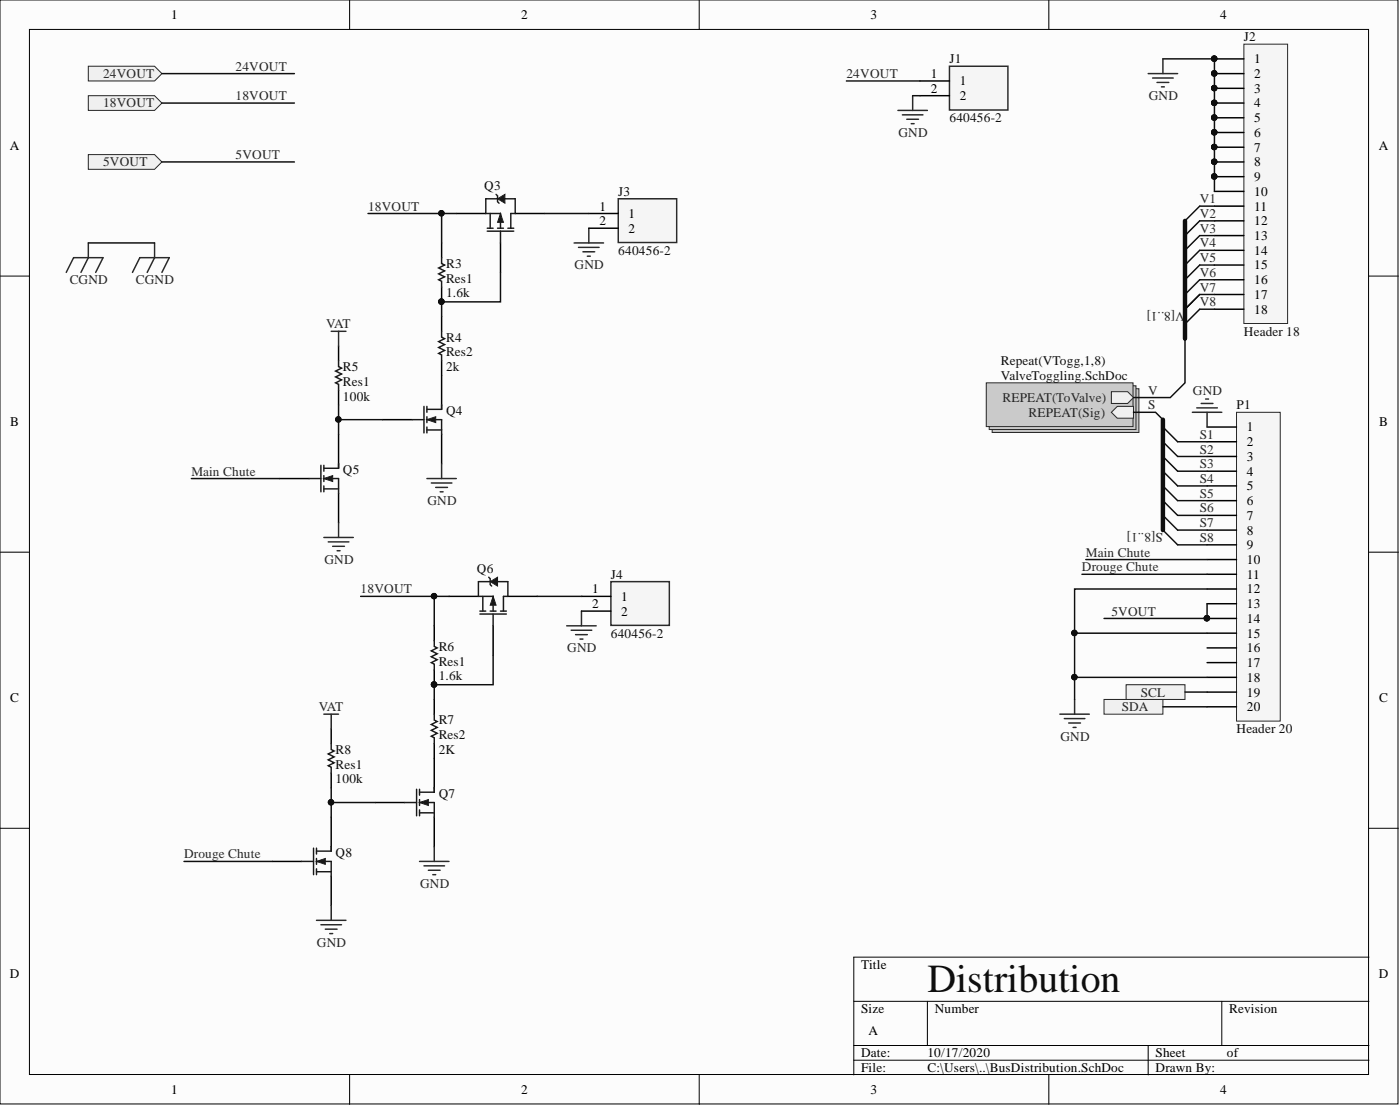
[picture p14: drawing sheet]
<svg xmlns="http://www.w3.org/2000/svg" width="241mm" height="190mm" viewBox="0 0 241 190" stroke-linecap="round" stroke-linejoin="round" font-family="sans-serif">
<defs><g id="words">
<text font-size="6.8" fill="#0e0e0e" x="159.8" y="170.9">Distribution</text>
<g font-size="2.3">
<text x="29.5" y="3.3">1</text>
<text x="89.8" y="3.3">2</text>
<text x="150" y="3.3">3</text>
<text x="210.3" y="3.3">4</text>
<text x="216.2" y="10.9">1</text>
<text x="160.4" y="13.4">1</text>
<text x="160.4" y="16">2</text>
<text x="165.4" y="14.7">1</text>
<text x="165.4" y="17.2">2</text>
<text x="216.2" y="13.4">2</text>
<text x="216.2" y="16">3</text>
<text x="216.2" y="18.5">4</text>
<text x="216.2" y="21">5</text>
<text x="216.2" y="23.6">6</text>
<text x="1.7" y="25.8">A</text>
<text x="216.2" y="26.1">7</text>
<text x="216.2" y="28.7">8</text>
<text x="237.6" y="25.8">A</text>
<text x="216.2" y="31.2">9</text>
<text x="216.2" y="33.7">10</text>
<text x="103.3" y="36.3">1</text>
<text x="103.3" y="38.8">2</text>
<text x="108.3" y="37.5">1</text>
<text x="108.3" y="40.1">2</text>
<text x="216.2" y="36.3">11</text>
<text x="216.2" y="38.8">12</text>
<text x="216.2" y="41.3">13</text>
<text x="216.2" y="43.9">14</text>
<text x="216.2" y="46.4">15</text>
<text x="216.2" y="48.9">16</text>
<text x="216.2" y="51.5">17</text>
<text x="216.2" y="54">18</text>
<text x="1.8" y="73.4">B</text>
<text x="214.9" y="74.3">1</text>
<text x="214.9" y="76.8">2</text>
<text x="237.7" y="73.4">B</text>
<text x="214.9" y="79.4">3</text>
<text x="214.9" y="81.9">4</text>
<text x="214.9" y="84.5">5</text>
<text x="214.9" y="87">6</text>
<text x="214.9" y="89.5">7</text>
<text x="214.9" y="92.1">8</text>
<text x="214.9" y="94.6">9</text>
<text x="214.9" y="97.1">10</text>
<text x="214.9" y="99.7">11</text>
<text x="102.1" y="102.2">1</text>
<text x="102.1" y="104.7">2</text>
<text x="107.1" y="103.5">1</text>
<text x="107.1" y="106">2</text>
<text x="214.9" y="102.2">12</text>
<text x="214.9" y="104.7">13</text>
<text x="214.9" y="107.3">14</text>
<text x="214.9" y="109.8">15</text>
<text x="214.9" y="112.4">16</text>
<text x="214.9" y="114.9">17</text>
<text x="214.9" y="117.4">18</text>
<text x="214.9" y="120">19</text>
<text x="1.8" y="120.9">C</text>
<text x="214.9" y="122.5">20</text>
<text x="237.7" y="120.9">C</text>
<text x="148.4" y="166.9">Title</text>
<text x="1.7" y="168.5">D</text>
<text x="237.6" y="168.5">D</text>
<text x="148.4" y="174.5">Size</text>
<text x="149.7" y="178.3">A</text>
<text x="161.1" y="174.5">Number</text>
<text x="211.9" y="174.5">Revision</text>
<text x="148.4" y="182.1">Date:</text>
<text x="148.4" y="184.6">File:</text>
<text x="159.8" y="182.1">10/17/2020</text>
<text x="159.8" y="184.6">C:\Users\..\BusDistribution.SchDoc</text>
<text x="199.2" y="182.1">Sheet</text>
<text x="199.2" y="184.6">Drawn By:</text>
<text x="211.5" y="182.1">of</text>
<text x="29.5" y="188.4">1</text>
<text x="89.8" y="188.4">2</text>
<text x="150" y="188.4">3</text>
<text x="210.3" y="188.4">4</text>
</g>
<g font-size="2.3" fill="#0e0e0e">
<text x="163.6" y="10.9">J1</text>
<text x="214.4" y="7.1">J2</text>
<text x="163.6" y="21">640456-2</text>
<text x="83.5" y="32.7">Q3</text>
<text x="106.6" y="33.7">J3</text>
<text x="76.9" y="46.2">R3</text>
<text x="106.6" y="43.9">640456-2</text>
<text x="76.9" y="51.2">1.6k</text>
<text x="76.9" y="48.7">Res1</text>
<text x="76.9" y="58.8">R4</text>
<text x="214.4" y="57.8">Header 18</text>
<text x="59.1" y="63.9">R5</text>
<text x="76.9" y="63.9">2k</text>
<text x="76.9" y="61.4">Res2</text>
<text x="172.5" y="62.9">Repeat(VTogg,1,8)</text>
<text x="172.5" y="65.4">ValveToggling.SchDoc</text>
<text x="59.1" y="69">100k</text>
<text x="59.1" y="66.4">Res1</text>
<text x="76.9" y="71.5">Q4</text>
<text x="213.1" y="70.5">P1</text>
<text x="59.1" y="81.7">Q5</text>
<text x="82.2" y="98.7">Q6</text>
<text x="105.3" y="99.7">J4</text>
<text x="75.6" y="112.1">R6</text>
<text x="105.3" y="109.8">640456-2</text>
<text x="75.6" y="117.2">1.6k</text>
<text x="75.6" y="114.6">Res1</text>
<text x="75.6" y="124.8">R7</text>
<text x="57.8" y="129.9">R8</text>
<text x="75.6" y="129.9">2K</text>
<text x="75.6" y="127.3">Res2</text>
<text x="213.1" y="126.3">Header 20</text>
<text x="57.8" y="134.9">100k</text>
<text x="57.8" y="132.4">Res1</text>
<text x="75.6" y="137.5">Q7</text>
<text x="57.8" y="147.6">Q8</text>
</g>
<g font-size="2.3" fill="#262626">
<text x="17.8" y="13.4">24VOUT</text>
<text x="40.6" y="17.2">18VOUT</text>
<text x="40.6" y="12.2">24VOUT</text>
<text x="145.9" y="13.4">24VOUT</text>
<text x="198" y="17.2">GND</text>
<text x="17.8" y="18.5">18VOUT</text>
<text x="154.9" y="23.6">GND</text>
<text x="17.8" y="28.7">5VOUT</text>
<text x="40.6" y="27.4">5VOUT</text>
<text x="206.8" y="35">V1</text>
<text x="63.4" y="36.3">18VOUT</text>
<text x="206.8" y="37.5">V2</text>
<text x="206.8" y="40.1">V3</text>
<text x="99" y="46.4">GND</text>
<text x="206.8" y="42.6">V4</text>
<text x="206.8" y="45.1">V5</text>
<text x="206.8" y="47.7">V6</text>
<text x="12" y="48.9">CGND</text>
<text x="23.4" y="48.9">CGND</text>
<text x="204.2" y="53.8" transform="rotate(-180 204.2 53.8)">V[8..1]</text>
<text x="206.8" y="50.2">V7</text>
<text x="206.8" y="52.8">V8</text>
<text x="56.2" y="56.6">VAT</text>
<text x="172.8" y="69.2">REPEAT(ToValve)</text>
<text x="177.3" y="71.8">REPEAT(Sig)</text>
<text x="197.9" y="70.5">S</text>
<text x="197.9" y="68">V</text>
<text x="205.6" y="68">GND</text>
<text x="206.8" y="75.6">S1</text>
<text x="33" y="81.9">Main Chute</text>
<text x="206.8" y="78.1">S2</text>
<text x="206.8" y="80.7">S3</text>
<text x="206.8" y="83.2">S4</text>
<text x="73.7" y="87">GND</text>
<text x="206.8" y="85.7">S5</text>
<text x="206.8" y="88.3">S6</text>
<text x="187.2" y="95.9">Main Chute</text>
<text x="200.4" y="91.8" transform="rotate(-180 200.4 91.8)">S[8..1]</text>
<text x="206.8" y="90.8">S7</text>
<text x="206.8" y="93.3">S8</text>
<text x="55.9" y="97.1">GND</text>
<text x="186.5" y="98.4">Drouge Chute</text>
<text x="62.2" y="102.2">18VOUT</text>
<text x="191.6" y="106">5VOUT</text>
<text x="97.8" y="112.4">GND</text>
<text x="196.6" y="120">SCL</text>
<text x="55" y="122.5">VAT</text>
<text x="193.3" y="122.5">SDA</text>
<text x="182.8" y="127.6">GND</text>
<text x="31.7" y="147.9">Drouge Chute</text>
<text x="72.4" y="152.9">GND</text>
<text x="54.6" y="163.1">GND</text>
</g>
</g></defs>
<g fill="#fcfcfc" stroke="#000" stroke-width=".17">
<path d="M0 0h241v190.1h-241z"/>
<path d="M5.1 5.1h230.8v180h-230.8z"/>
</g>
<g fill="none" stroke="#000" stroke-width=".17">
<path d="M60.3 0v5.1M120.5 0v5.1M180.8 0v5.1M0 47.6h5.1M236 47.6h5M0 95.1h5.1M236 95.1h5M0 142.7h5.1M236 142.7h5M147.2 172.5h88.8M159.8 172.5v7.6M210.6 172.5v7.6"/>
<path d="M236 164.9h-88.8v20.3M60.3 185.2v5M120.5 185.2v5M147.2 180.1h88.8M147.2 182.6h88.8M180.8 185.2v5M197.9 180.1v5.1"/>
</g>
<path d="M154.8 19h5M155.5 19.8h3.6M157.3 16.5v2.5M156.3 20.5h2M157.1 21.3h.5" fill="none" stroke="#262626" stroke-width=".25"/>
<g fill="#cacaca" stroke="#262626" stroke-width=".17">
<path d="M171 67h25.3v7.5h-25.3z"/>
<path d="M170.5 66.4h25.3v7.6h-25.3z"/>
<path d="M170 65.9h25.3v7.6h-25.3z"/>
</g>
<path d="M191.6 71l1-1h2.8v2h-2.8z" fill-rule="evenodd" fill="#f0f0f0"/>
<path d="M191.6 71l1-1h2.8v2h-2.8z" fill="none" stroke="#262626" stroke-width=".17"/>
<path d="M191.6 67.5h2.7l1.1 1-1.1 1h-2.7z" fill-rule="evenodd" fill="#f0f0f0"/>
<path d="M191.6 67.5h2.7l1.1 1-1.1 1h-2.7z" fill="none" stroke="#262626" stroke-width=".17"/>
<path d="M97.7 107.8h5.1M98.4 108.6h3.6M99.2 109.3h2M100 110.1h.5M100.2 105.3v2.5" fill="none" stroke="#262626" stroke-width=".25"/>
<path d="M105.3 100.2h10.1v7.5h-10.1z" fill="#f5f5f5" stroke="#262626" stroke-width=".25"/>
<path d="M100.2 102.7h5.1M100.2 105.3h5.1" fill="none" stroke="#000" stroke-width=".25"/>
<g fill="#f0f0f0" stroke="#262626" stroke-width=".17">
<path d="M190.3 120.5h10.1v2.5h-10.1z" fill-rule="evenodd"/>
<path d="M194.1 117.9h10.1v2.6h-10.1z" fill-rule="evenodd"/>
</g>
<path d="M82.5 100.2h2M82.5 102.7h2.5v2.6M82.7 105.8h4.6M82.7 105.3h1M83.2 102.7v2.6M84.5 105.3h1M85 105.8v2M85.8 100.2h1.7v2.5M86.3 105.3h1M86.8 102.7v2.6" fill="none" stroke="#1c1c1c" stroke-width=".25"/>
<path d="M77.4 102.7h5.1M85 107.8v5.1M87.5 102.7h5.1" fill="none" stroke="#000" stroke-width=".25"/>
<path d="M85 102.7l.5 1.5h-1z" fill="#1c1c1c"/>
<path d="M85 102.7l.5 1.5h-1z" fill="none" stroke="#1c1c1c" stroke-width=".17"/>
<path d="M82.5 100.2v2.5M86.8 102.7h.7" fill="none" stroke="#1c1c1c" stroke-width=".25"/>
<path d="M84.5 100.2l1.3-.8v1.5z" fill="#1c1c1c"/>
<path d="M84.5 100.2l1.3-.8v1.5z" fill="none" stroke="#1c1c1c" stroke-width=".17"/>
<path d="M84.2 99.4l.3 .3v1l.2 .2M74.8 110.3v1l.6 .3-1.1 .5 1.1 .5-1.1 .5 1.1 .5-1.1 .5 .5 .3v1M69.8 138.2h2M71.8 135.9v4.6M72.3 136.5h2.5M72.3 138.2h2.5v2.6M72.3 135.9v1.1M72.3 137.7v1M72.3 139.5v1M72.3 140h2.5" fill="none" stroke="#1c1c1c" stroke-width=".25"/>
<path d="M74.8 107.8v2.5M74.8 115.4v2.5M64.7 138.2h5.1M74.8 130.6v5.1M74.8 140.8v5" fill="none" stroke="#000" stroke-width=".25"/>
<circle cx="74.8" cy="117.9" r=".47" fill="#0e0e0e" stroke="#0e0e0e" stroke-width=".17"/>
<path d="M72.3 138.2l1.5-.5v1z" fill="#1c1c1c"/>
<path d="M72.3 138.2l1.5-.5v1z" fill="none" stroke="#1c1c1c" stroke-width=".17"/>
<path d="M74.8 135.7v.8M52 148.4h2M54 146.1v4.6M54.5 146.6h2.6M54.5 148.4h2.6v2.5M54.5 150.2h2.6M54.5 146.1v1M54.5 147.9v1M54.5 149.6v1.1" fill="none" stroke="#1c1c1c" stroke-width=".25"/>
<path d="M46.9 148.4h5.1M57.1 140.8v5M57.1 150.9v5.1" fill="none" stroke="#000" stroke-width=".25"/>
<path d="M54.5 148.4l1.6-.5v1z" fill="#1c1c1c"/>
<path d="M54.5 148.4l1.6-.5v1z" fill="none" stroke="#1c1c1c" stroke-width=".17"/>
<path d="M57.1 128.1v1l.5 .3-1 .5 1 .5-1 .5 1 .5-1 .5 .5 .2v1.1M74.8 123v1l.6 .3-1.1 .5 1.1 .5-1.1 .5 1.1 .5-1.1 .5 .5 .3v1M57.1 145.8v.8" fill="none" stroke="#1c1c1c" stroke-width=".25"/>
<path d="M57.1 125.5v2.6M57.1 133.2v2.5M74.8 120.5v2.5M74.8 128.1v2.5" fill="none" stroke="#000" stroke-width=".25"/>
<g fill="none" stroke="#262626" stroke-width=".25">
<path d="M101.5 39.3v2.5M98.9 41.8h5.1M99.7 42.6h3.6M100.5 43.4h2M101.2 44.1h.5M55.8 123h2.6M57.1 123v2.5M54.5 158.5h5.1M55.3 159.3h3.6M57.1 156v2.5M72.3 148.4h5.1M73.1 149.1h3.5"/>
<path d="M73.8 149.9h2.1M74.6 150.7h.5M74.8 145.8v2.6M56.1 160h2M56.8 160.8h.5"/>
</g>
<path d="M106.6 34.2h10v7.6h-10z" fill="#f5f5f5" stroke="#262626" stroke-width=".25"/>
<path d="M78.7 36.8h5M88.8 36.8h5.1M101.5 36.8h5.1M101.5 39.3h5.1M86.3 41.8v5.1" fill="none" stroke="#000" stroke-width=".25"/>
<path d="M83.7 34.2h2.1M83.7 36.8h2.6v2.5M84 39.8h4.5M84 39.3h1M84.5 36.8v2.5M85.8 39.3h1M86.3 39.8v2M87 34.2h1.8v2.6M87.5 39.3h1M88 36.8v2.5" fill="none" stroke="#1c1c1c" stroke-width=".25"/>
<path d="M86.3 36.8l.5 1.5h-1z" fill="#1c1c1c"/>
<path d="M86.3 36.8l.5 1.5h-1z" fill="none" stroke="#1c1c1c" stroke-width=".17"/>
<path d="M83.7 34.2v2.6M88 36.8h.8" fill="none" stroke="#1c1c1c" stroke-width=".25"/>
<path d="M85.8 34.2l1.2-.7v1.5z" fill="#1c1c1c"/>
<path d="M85.8 34.2l1.2-.7v1.5z" fill="none" stroke="#1c1c1c" stroke-width=".17"/>
<path d="M85.5 33.5l.3 .2v1l.2 .3M76.1 44.4v1l.5 .3-1 .5 1 .5-1 .5 1 .5-1 .5 .5 .2v1.1M71 72.3h2.1M73.1 70v4.6M73.6 70.5h2.5M73.6 72.3h2.5v2.5M73.6 74.1h2.5M73.6 70v1M73.6 71.8v1M73.6 73.6v1" fill="none" stroke="#1c1c1c" stroke-width=".25"/>
<path d="M76.1 41.8v2.6M76.1 49.5v2.5M66 72.3h5M76.1 64.7v5M76.1 74.8v5.1" fill="none" stroke="#000" stroke-width=".25"/>
<circle cx="76.1" cy="52" r=".47" fill="#0e0e0e" stroke="#0e0e0e" stroke-width=".17"/>
<path d="M73.6 72.3l1.5-.5v1z" fill="#1c1c1c"/>
<path d="M73.6 72.3l1.5-.5v1z" fill="none" stroke="#1c1c1c" stroke-width=".17"/>
<path d="M76.1 69.7v.8M53.3 82.4h2M55.3 80.1v4.6M55.8 80.7h2.6M55.8 82.4h2.6v2.6M55.8 84.2h2.6M55.8 80.1v1.1M55.8 81.9v1M55.8 83.7v1" fill="none" stroke="#1c1c1c" stroke-width=".25"/>
<path d="M58.4 74.8v5.1M48.2 82.4h5.1M58.4 85v5" fill="none" stroke="#000" stroke-width=".25"/>
<path d="M55.8 82.4l1.5-.5v1z" fill="#1c1c1c"/>
<path d="M55.8 82.4l1.5-.5v1z" fill="none" stroke="#1c1c1c" stroke-width=".17"/>
<path d="M76.1 57.1v1l.5 .2-1 .5 1 .5-1 .6 1 .5-1 .5 .5 .2v1M58.4 62.1v1.1l.5 .2-1.1 .5 1.1 .5-1.1 .5 1.1 .5-1.1 .5 .6 .3v1M58.4 79.9v.8" fill="none" stroke="#1c1c1c" stroke-width=".25"/>
<path d="M58.4 59.6v2.5M76.1 54.5v2.6M58.4 67.2v2.5M76.1 62.1v2.6" fill="none" stroke="#000" stroke-width=".25"/>
<path d="M57.1 57.1h2.5M58.4 57.1v2.5M76.1 79.9v2.5M55.8 92.6h5.1M56.6 93.3h3.5M57.3 94.1h2.1M58.1 94.9h.5M58.4 90v2.6M73.6 82.4h5.1M74.3 83.2h3.6M75.1 84h2M75.9 84.7h.5" fill="none" stroke="#262626" stroke-width=".25"/>
<g fill="#f0f0f0" stroke="#262626" stroke-width=".17">
<path d="M15.2 16.5h11.4l1.3 1.3-1.3 1.2h-11.4z" fill-rule="evenodd"/>
<path d="M15.2 26.6h11.4l1.3 1.3-1.3 1.3h-11.4z" fill-rule="evenodd"/>
<path d="M15.2 11.4h11.4l1.3 1.3-1.3 1.2h-11.4z" fill-rule="evenodd"/>
</g>
<path d="M163.6 11.4h10.1v7.5h-10.1z" fill="#f5f5f5" stroke="#262626" stroke-width=".25"/>
<path d="M158.6 13.9h5M158.6 16.5h5" fill="none" stroke="#000" stroke-width=".25"/>
<path d="M213.1 71h7.6v53.2h-7.6z" fill="#f5f5f5" stroke="#262626" stroke-width=".17"/>
<g fill="none" stroke="#000" stroke-width=".25">
<path d="M208 73.6h5.1M208 76.1h5.1M208 78.6h5.1M208 81.2h5.1M208 83.7h5.1M208 86.2h5.1M208 88.8h5.1M208 91.3h5.1M208 93.8h5.1M208 96.4h5.1M208 98.9h5.1M208 101.5h5.1"/>
<path d="M208 104h5.1M208 106.5h5.1M208 109.1h5.1M208 111.6h5.1M208 114.1h5.1M208 116.7h5.1M208 119.2h5.1M208 121.7h5.1"/>
</g>
<circle cx="208" cy="106.5" r=".47" fill="#0e0e0e" stroke="#0e0e0e" stroke-width=".17"/>
<g fill="none" stroke="#262626" stroke-width=".25">
<path d="M197.9 12.7h5.1M198.7 13.4h3.5M199.4 14.2h2.1M200.2 15h.5M200.4 10.1v2.6M11.4 46.9l1.3-2.5h5.1l-1.3 2.5M15.2 41.8v2.6l-1.2 2.5M22.8 46.9l1.3-2.5h5.1l-1.3 2.5M26.6 41.8v2.6l-1.2 2.5M205.5 71h5.1M206.3 70.3h3.5M207 69.5h2.1"/>
<path d="M207.8 68.7h.5M208 71v2.6M182.7 123h5.1M183.4 123.8h3.6M184.2 124.5h2M185 125.3h.5M185.2 120.5v2.5"/>
</g>
<g fill="none" stroke="#0e0e0e" stroke-width=".25">
<path d="M206.8 35.5l-2.6 2.5M206.8 38l-2.6 2.6M206.8 40.6l-2.6 2.5M206.8 43.1l-2.6 2.6M206.8 45.7l-2.6 2.5M206.8 48.2l-2.6 2.5M206.8 50.7l-2.6 2.6M206.8 53.3l-2.6 2.5M200.4 78.6l2.6 2.6M200.4 76.1l2.6 2.5M200.4 73.6l2.6 2.5M200.4 91.3l2.6 2.5"/>
<path d="M200.4 88.8l2.6 2.5M200.4 86.2l2.6 2.6M200.4 83.7l2.6 2.5M200.4 81.2l2.6 2.5"/>
</g>
<path d="M214.4 7.6h7.5v48.1h-7.5z" fill="#f5f5f5" stroke="#262626" stroke-width=".17"/>
<g fill="none" stroke="#000" stroke-width=".25">
<path d="M209.3 10.1h5.1M209.3 12.7h5.1M209.3 15.2h5.1M209.3 17.8h5.1M209.3 20.3h5.1M209.3 22.8h5.1M209.3 25.4h5.1M209.3 27.9h5.1M209.3 30.4h5.1M209.3 33h5.1M209.3 35.5h5.1M209.3 38h5.1"/>
<path d="M209.3 40.6h5.1M209.3 43.1h5.1M209.3 45.7h5.1M209.3 48.2h5.1M209.3 50.7h5.1M209.3 53.3h5.1"/>
</g>
<g fill="#0e0e0e" stroke="#0e0e0e" stroke-width=".17">
<circle cx="209.3" cy="10.1" r=".47"/>
<circle cx="209.3" cy="12.6" r=".47"/>
<circle cx="209.3" cy="15.2" r=".47"/>
<circle cx="209.3" cy="17.7" r=".47"/>
<circle cx="209.3" cy="20.2" r=".47"/>
<circle cx="209.3" cy="22.8" r=".47"/>
<circle cx="209.3" cy="25.3" r=".47"/>
<circle cx="209.3" cy="27.9" r=".47"/>
<circle cx="209.3" cy="30.4" r=".47"/>
<circle cx="74.8" cy="102.7" r=".47"/>
<circle cx="74.8" cy="117.9" r=".47"/>
<circle cx="57" cy="138.2" r=".47"/>
<circle cx="76.1" cy="36.7" r=".47"/>
<circle cx="76.1" cy="52" r=".47"/>
<circle cx="58.3" cy="72.2" r=".47"/>
<circle cx="185.2" cy="116.6" r=".47"/>
<circle cx="185.2" cy="109" r=".47"/>
<circle cx="208" cy="106.5" r=".47"/>
</g>
<g fill="none" stroke="#0e0e0e" stroke-width=".25">
<path d="M27.9 17.8h22.8M27.9 12.7h22.8M145.9 13.9h12.7M157.3 16.5h1.3M200.4 10.1h8.9v22.9M27.9 27.9h22.8M63.4 36.8h12.7M78.7 36.8h-2.6v5M93.9 36.8h7.6M206.8 35.5h2.5M206.8 38h2.5M15.2 41.8h11.4"/>
<path d="M86.3 46.9v5.1h-10.2v2.5M204.2 58.3v7.6l-2.5 2.6h-6.3M206.8 40.6h2.5M206.8 43.1h2.5M206.8 45.7h2.5M206.8 48.2h2.5M206.8 50.7h2.5M206.8 53.3h2.5M58.4 69.7v5.1M58.4 72.3h7.6M195.4 71h3.8l1.2 1.3M203 78.6h5"/>
<path d="M203 76.1h5M33 82.4h15.2M186.5 98.9h21.5M187.1 96.4h20.9M203 83.7h5M203 86.2h5M203 88.8h5M203 91.3h5M203 93.8h5M203 81.2h5M62.2 102.7h12.6M77.4 102.7h-2.6v5.1"/>
<path d="M85 112.9v5h-10.2v2.6M92.6 102.7h7.6M204.2 119.2h3.8M208 116.7h-22.8v3.8M208 109.1h-22.8v7.6M208 104v2.5h-17.7M208 101.5h-22.8v7.6M57.1 135.7v5.1M57.1 138.2h7.6M200.4 121.7h7.6M31.7 148.4h15.2"/>
</g>
<path d="M204.2 38v20.3M200.4 72.3v19" fill="none" stroke="#0e0e0e" stroke-width=".76"/>
<use href="#words"/>
</svg>
